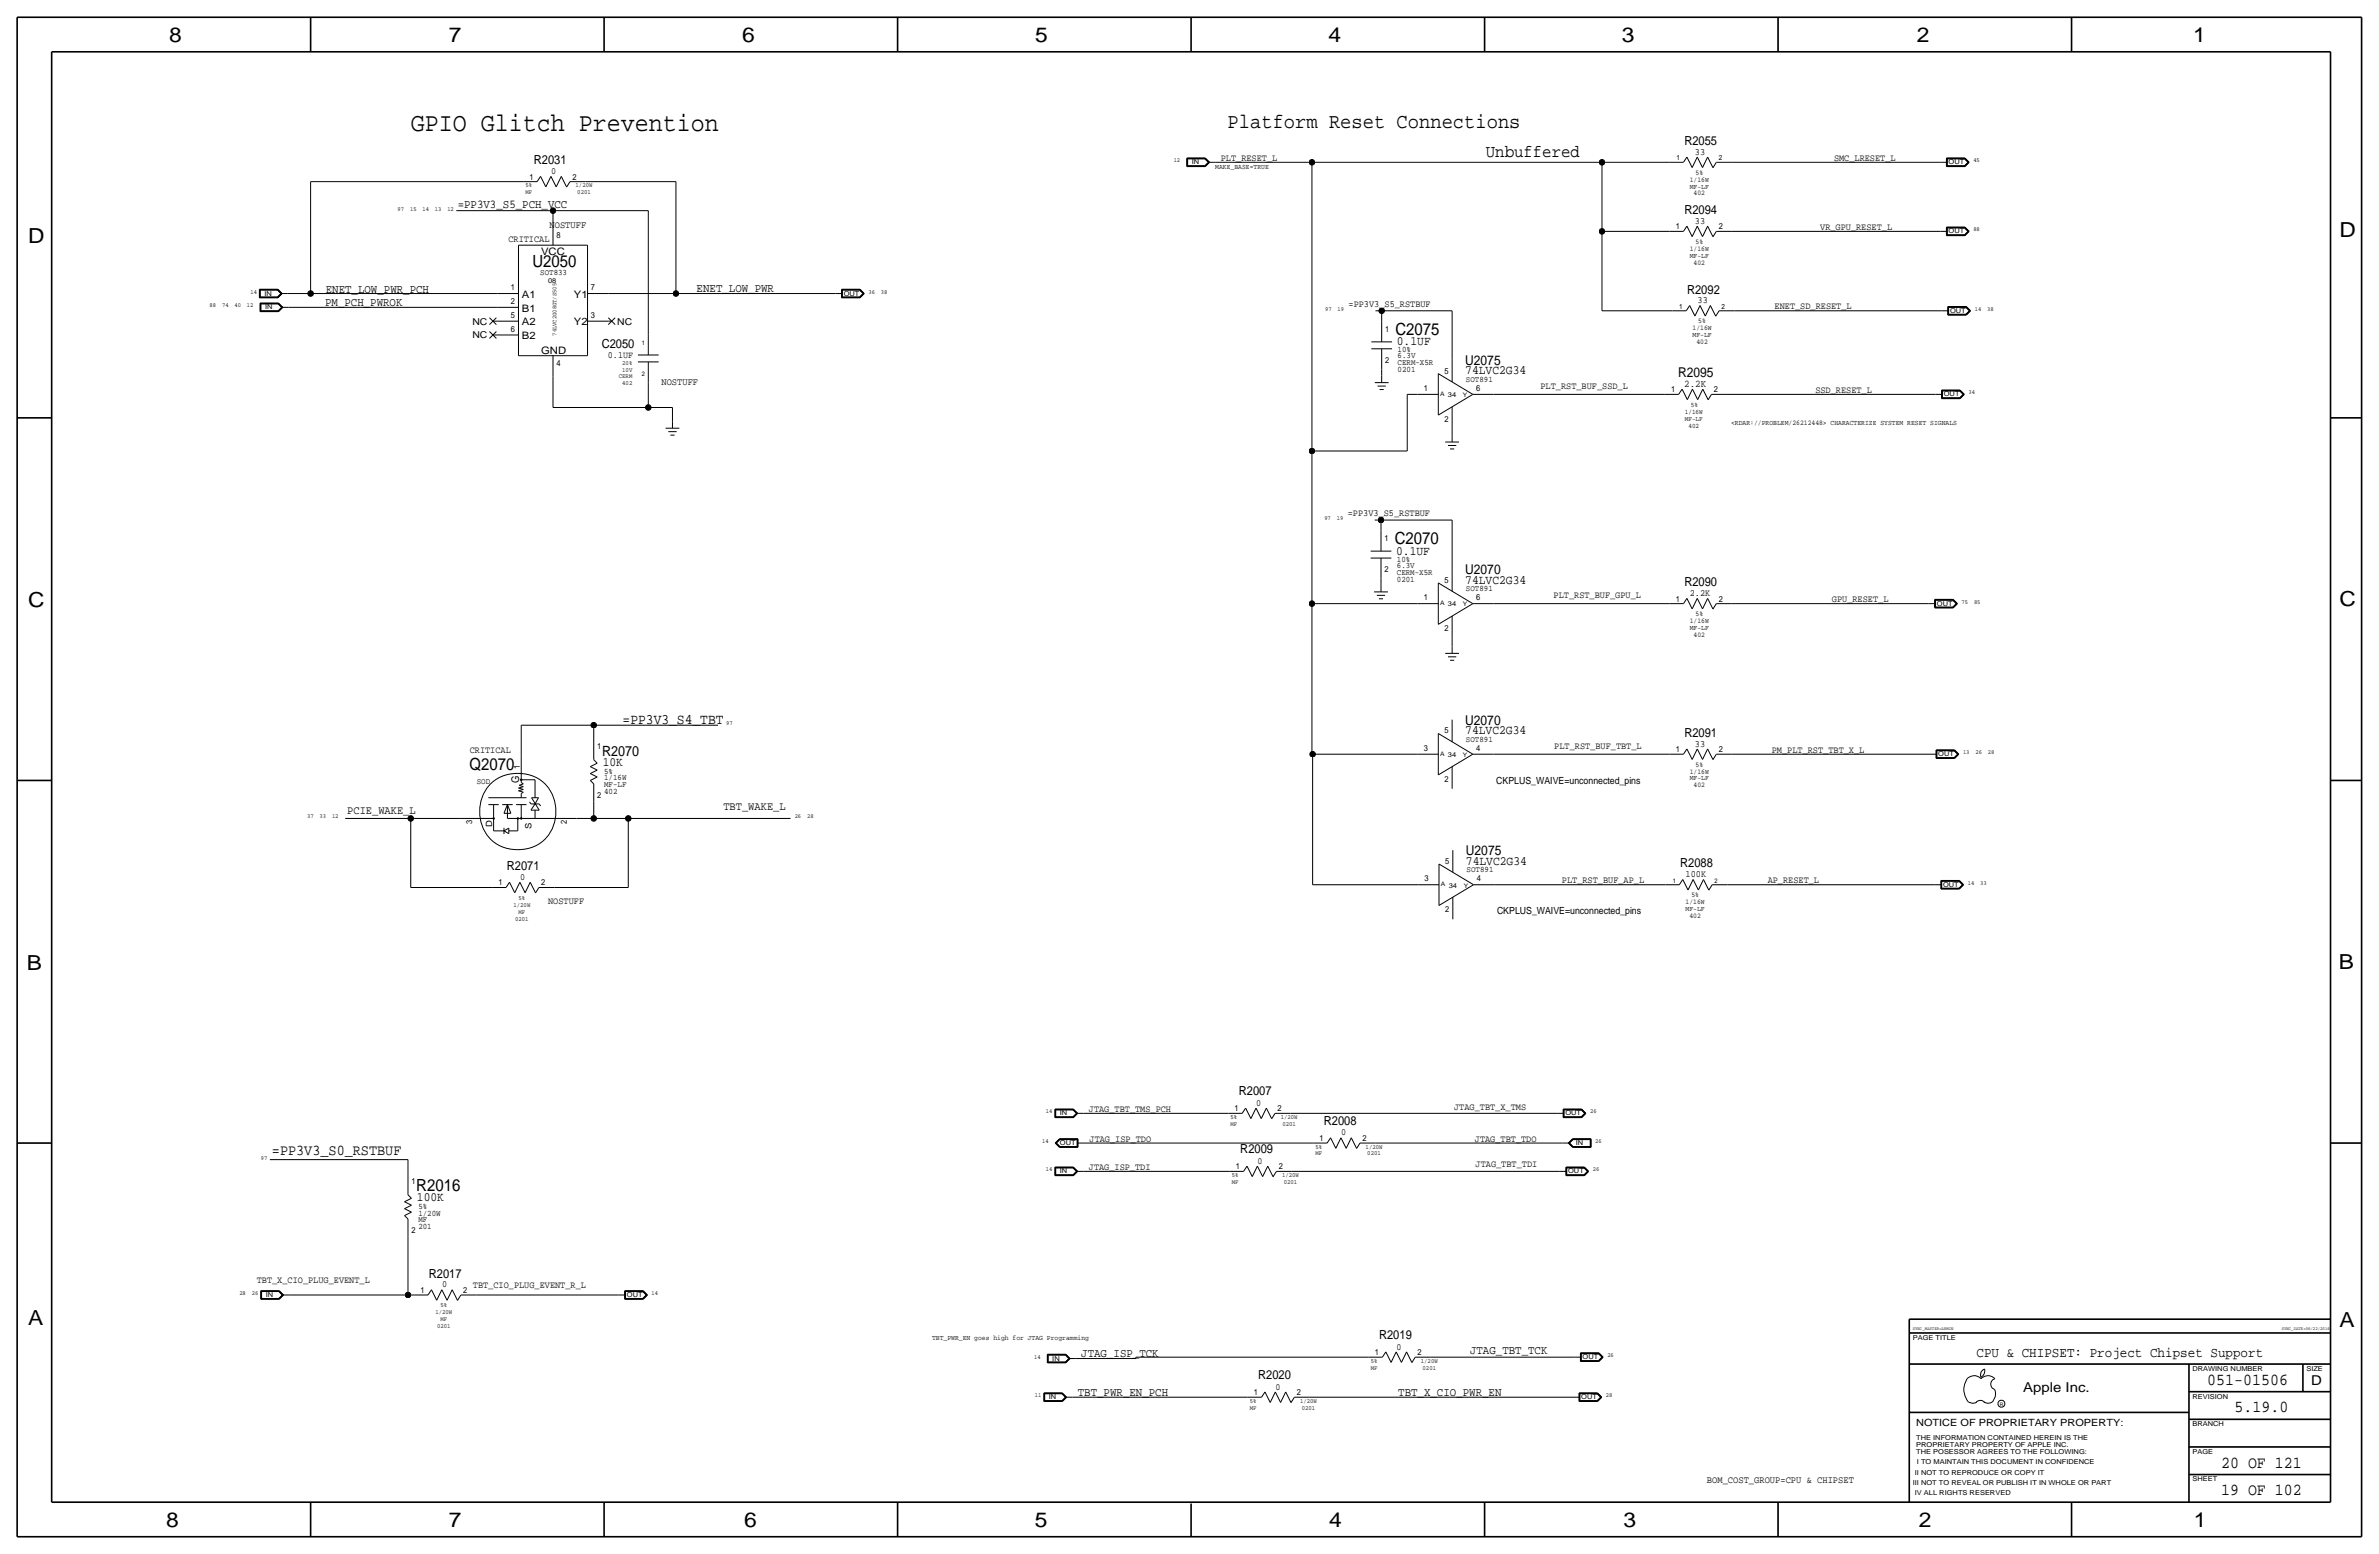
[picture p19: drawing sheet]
<svg xmlns="http://www.w3.org/2000/svg" width="875mm" height="572mm" viewBox="0 0 875 572" stroke-linecap="round" stroke-linejoin="round" font-family="sans-serif">
<defs><g id="words">
<text font-size="9.6" x="151.1" y="48.3">GPIO Glitch Prevention</text>
<text font-size="7.7" x="451.5" y="47">Platform Reset Connections</text>
<g font-size="7.6">
<text x="62.2" y="15.5">8</text>
<text x="165" y="15.5">7</text>
<text x="273" y="15.5">6</text>
<text x="380.7" y="15.5">5</text>
<text x="488.6" y="15.5">4</text>
<text x="596.6" y="15.5">3</text>
<text x="705.1" y="15.5">2</text>
<text x="806.7" y="15.5">1</text>
<text x="10.4" y="89.4">D</text>
<text x="860.5" y="87.1">D</text>
<text x="10.4" y="223.3">C</text>
<text x="860.5" y="222.8">C</text>
<text x="9.8" y="356.6">B</text>
<text x="860.2" y="356.4">B</text>
<text x="10.4" y="487.4">A</text>
<text x="860.5" y="488.2">A</text>
<text x="61.2" y="561.6">8</text>
<text x="165" y="561.6">7</text>
<text x="273.8" y="561.6">6</text>
<text x="380.7" y="561.6">5</text>
<text x="488.9" y="561.6">4</text>
<text x="597.1" y="561.6">3</text>
<text x="705.8" y="561.6">2</text>
<text x="806.9" y="561.6">1</text>
</g>
<text font-size="6.5" x="546.5" y="57.7">Unbuffered</text>
<g font-size="6.2">
<text x="195.8" y="98.1">U2050</text>
<text x="513.3" y="123.2">C2075</text>
<text x="513" y="200.2">C2070</text>
<text x="172.7" y="283.2">Q2070</text>
<text x="153.1" y="437.9">R2016</text>
<text x="811.9" y="509.3">051-01506</text>
<text x="821.9" y="519.4">5.19.0</text>
<text x="817" y="539.7">20 OF 121</text>
<text x="817" y="549.9">19 OF 102</text>
</g>
<text font-size="5.6" x="100" y="424.7">=PP3V3_S0_RSTBUF</text>
<text font-size="5.3" x="229" y="266.2">=PP3V3_S4_TBT</text>
<g font-size="5.2">
<text x="221.4" y="277.9">R2070</text>
<text x="727" y="499.1">CPU &amp; CHIPSET: Project Chipset Support</text>
</g>
<g font-size="5">
<text x="538.9" y="134.2">U2075</text>
<text x="617.3" y="138.7">R2095</text>
<text x="538.9" y="211.1">U2070</text>
<text x="538.9" y="266.5">U2070</text>
<text x="539.2" y="314.5">U2075</text>
<text x="850.1" y="509.3">D</text>
<text x="744.2" y="511.8">Apple Inc.</text>
</g>
<g font-size="4.7">
<text x="513.8" y="127">0.1UF</text>
<text x="538.9" y="137.7">74LVC2G34</text>
<text x="513.5" y="204">0.1UF</text>
<text x="538.9" y="214.7">74LVC2G34</text>
<text x="538.9" y="270.1">74LVC2G34</text>
<text x="221.7" y="281.7">10K</text>
<text x="539.2" y="318.1">74LVC2G34</text>
<text x="153.4" y="441.7">100K</text>
</g>
<g font-size="4.6">
<text x="619.5" y="53.3">R2055</text>
<text x="196.4" y="60.2">R2031</text>
<text x="619.5" y="78.7">R2094</text>
<text x="620.5" y="108">R2092</text>
<text x="221.3" y="128">C2050</text>
<text x="619.5" y="215.6">R2090</text>
<text x="619.5" y="271">R2091</text>
<text x="186.5" y="320">R2071</text>
<text x="618" y="319">R2088</text>
<text x="455.7" y="402.8">R2007</text>
<text x="486.9" y="413.8">R2008</text>
<text x="456.2" y="424.2">R2009</text>
<text x="157.8" y="469.9">R2017</text>
<text x="507.3" y="492.5">R2019</text>
<text x="462.8" y="507.2">R2020</text>
</g>
<g font-size="4.4">
<text x="168.4" y="76.5">=PP3V3_S5_PCH_VCC</text>
<text x="119.8" y="107.7">ENET_LOW_PWR_PCH</text>
<text x="256.2" y="107.4">ENET_LOW_PWR</text>
<text x="119.6" y="112.5">PM_PCH_PWROK</text>
<text x="397.7" y="499.1">JTAG_ISP_TCK</text>
<text x="540.7" y="498.1">JTAG_TBT_TCK</text>
<text x="396.4" y="513.3">TBT_PWR_EN_PCH</text>
<text x="514.3" y="513.3">TBT_X_CIO_PWR_EN</text>
</g>
<g font-size="4.3">
<text x="127.7" y="299.2">PCIE_WAKE_L</text>
<text x="266.1" y="297.9">TBT_WAKE_L</text>
</g>
<text font-size="3.9" x="191" y="287.9" transform="rotate(-90 191 287.9)">G</text>
<g font-size="3.8">
<text x="199" y="93.9">VCC</text>
<text x="192" y="109.5">A1</text>
<text x="211.1" y="109.5">Y1</text>
<text x="192" y="119.7">A2</text>
<text x="192" y="114.6">B1</text>
<text x="211.1" y="119.7">Y2</text>
<text x="192" y="124.8">B2</text>
<text x="199" y="130.2">GND</text>
<text x="619.5" y="142.2">2.2K</text>
</g>
<text font-size="3.7" x="704.8" y="524.5">NOTICE OF PROPRIETARY PROPERTY:</text>
<g font-size="3.6">
<text x="202.1" y="83.8">NOSTUFF</text>
<text x="243.3" y="141.5">NOSTUFF</text>
<text x="550.4" y="288.3">CKPLUS_WAIVE=unconnected_pins</text>
<text x="550.6" y="336.3">CKPLUS_WAIVE=unconnected_pins</text>
<text x="627.8" y="545.3">BOM_COST_GROUP=CPU &amp; CHIPSET</text>
</g>
<g font-size="3.5">
<text x="449" y="59.2">PLT_RESET_L</text>
<text x="623.4" y="56.9">33</text>
<text x="674.6" y="59.2">SMC_LRESET_L</text>
<text x="202.7" y="64">0</text>
<text x="623.4" y="82.3">33</text>
<text x="187" y="88.9">CRITICAL</text>
<text x="669.5" y="84.6">VR_GPU_RESET_L</text>
<text x="496" y="112.8">=PP3V3_S5_RSTBUF</text>
<text x="624.4" y="111.5">33</text>
<text x="652.7" y="113.8">ENET_SD_RESET_L</text>
<text x="173.8" y="119.4">NC</text>
<text x="227" y="119.4">NC</text>
<text x="173.8" y="124.5">NC</text>
<text x="223.6" y="131.8">0.1UF</text>
<text x="566.6" y="143">PLT_RST_BUF_SSD_L</text>
<text x="667.7" y="144.5">SSD_RESET_L</text>
<text x="495.8" y="189.7">=PP3V3_S5_RSTBUF</text>
<text x="571.4" y="220">PLT_RST_BUF_GPU_L</text>
<text x="621.5" y="219.2">2.2K</text>
<text x="673.8" y="221.2">GPU_RESET_L</text>
<text x="571.7" y="275.6">PLT_RST_BUF_TBT_L</text>
<text x="623.4" y="274.6">33</text>
<text x="172.8" y="276.9">CRITICAL</text>
<text x="651.7" y="276.9">PM_PLT_RST_TBT_X_L</text>
<text x="191.3" y="323.6">0</text>
<text x="620" y="322.6">100K</text>
<text x="574.5" y="324.9">PLT_RST_BUF_AP_L</text>
<text x="650.2" y="324.9">AP_RESET_L</text>
<text x="201.6" y="332.5">NOSTUFF</text>
<text x="462.1" y="406.7">0</text>
<text x="400.5" y="408.9">JTAG_TBT_TMS_PCH</text>
<text x="534.9" y="408.2">JTAG_TBT_X_TMS</text>
<text x="400.8" y="419.9">JTAG_ISP_TDO</text>
<text x="493.3" y="417.6">0</text>
<text x="542.5" y="419.9">JTAG_TBT_TDO</text>
<text x="400.5" y="430.3">JTAG_ISP_TDI</text>
<text x="462.6" y="428">0</text>
<text x="542.7" y="429">JTAG_TBT_TDI</text>
<text x="94.4" y="471.7">TBT_X_CIO_PLUG_EVENT_L</text>
<text x="162.6" y="473.5">0</text>
<text x="173.9" y="473.7">TBT_CIO_PLUG_EVENT_R_L</text>
<text x="513.6" y="496.3">0</text>
<text x="469.2" y="511">0</text>
</g>
<g font-size="3.2">
<text x="181.1" y="304" transform="rotate(-90 181.1 304)">D</text>
<text x="195.5" y="304.7" transform="rotate(-90 195.5 304.7)">S</text>
</g>
<g font-size="3.1">
<text x="194.8" y="66">1</text>
<text x="210.5" y="66">2</text>
<text x="204.7" y="87.6">8</text>
<text x="616.4" y="84.3">1</text>
<text x="632.2" y="84.3">2</text>
<text x="198.7" y="101.1">SOT833</text>
<text x="187.9" y="106.7">1</text>
<text x="217.4" y="106.7">7</text>
<text x="187.9" y="111.8">2</text>
<text x="187.9" y="116.8">5</text>
<text x="217.4" y="116.8">3</text>
<text x="187.9" y="121.9">6</text>
<text x="509.5" y="121.9">1</text>
<text x="514" y="129.5">10%</text>
<text x="514" y="131.8">6.3V</text>
<text x="204.7" y="134.6">4</text>
<text x="509.5" y="133.4">2</text>
<text x="514" y="134.4">CERM-X5R</text>
<text x="514" y="136.9">0201</text>
<text x="531.3" y="137.4">5</text>
<text x="523.7" y="143.8">1</text>
<text x="539.2" y="140.5">SOT891</text>
<text x="543" y="143.8">6</text>
<text x="614.6" y="144.3">1</text>
<text x="630.4" y="144.3">2</text>
<text x="531.3" y="155.2">2</text>
<text x="509.2" y="198.9">1</text>
<text x="513.8" y="208.8">6.3V</text>
<text x="513.8" y="206.5">10%</text>
<text x="509.2" y="210.3">2</text>
<text x="513.8" y="211.3">CERM-X5R</text>
<text x="513.8" y="213.9">0201</text>
<text x="531.3" y="214.4">5</text>
<text x="523.7" y="220.7">1</text>
<text x="539.2" y="217.4">SOT891</text>
<text x="543" y="220.7">6</text>
<text x="616.4" y="221.2">1</text>
<text x="632.2" y="221.2">2</text>
<text x="531.3" y="232.2">2</text>
<text x="531.3" y="269.7">5</text>
<text x="219.7" y="275.6">1</text>
<text x="539.2" y="272.8">SOT891</text>
<text x="523.7" y="276.1">3</text>
<text x="543" y="276.1">4</text>
<text x="616.4" y="276.6">1</text>
<text x="632.2" y="276.6">2</text>
<text x="191.2" y="283" transform="rotate(-90 191.2 283)">1</text>
<text x="222.2" y="284.5">5%</text>
<text x="222.2" y="287">1/16W</text>
<text x="531.3" y="287.5">2</text>
<text x="175.3" y="288.3">SOD</text>
<text x="219.7" y="293.4">2</text>
<text x="222.2" y="289.6">MF-LF</text>
<text x="222.2" y="292.1">402</text>
<text x="173.7" y="303" transform="rotate(-90 173.7 303)">3</text>
<text x="208.5" y="303" transform="rotate(-90 208.5 303)">2</text>
<text x="531.6" y="317.8">5</text>
<text x="539.4" y="320.8">SOT891</text>
<text x="183.3" y="325.6">1</text>
<text x="199.1" y="325.6">2</text>
<text x="523.9" y="324.1">3</text>
<text x="543.3" y="324.1">4</text>
<text x="531.6" y="335.5">2</text>
<text x="454.1" y="408.7">1</text>
<text x="469.8" y="408.7">2</text>
<text x="485.3" y="419.6">1</text>
<text x="501.1" y="419.6">2</text>
<text x="454.6" y="430">1</text>
<text x="470.4" y="430">2</text>
<text x="151.3" y="435.6">1</text>
<text x="153.9" y="444.5">5%</text>
<text x="153.9" y="447">1/20W</text>
<text x="153.9" y="449.6">MF</text>
<text x="151.3" y="453.4">2</text>
<text x="153.9" y="452.1">201</text>
<text x="154.6" y="475.5">1</text>
<text x="170.4" y="475.5">2</text>
<text x="505.7" y="498.3">1</text>
<text x="521.4" y="498.3">2</text>
<text x="461.2" y="513.1">1</text>
<text x="477" y="513.1">2</text>
</g>
<g font-size="2.6">
<text x="616.6" y="58.9">1</text>
<text x="632.2" y="58.9">2</text>
<text x="447" y="62.2">MAKE_BASE=TRUE</text>
<text x="623.6" y="64.3">5%</text>
<text x="621.5" y="69.3">MF-LF</text>
<text x="621.5" y="66.8">1/16W</text>
<text x="622.9" y="71.9">402</text>
<text x="623.6" y="89.7">5%</text>
<text x="621.5" y="94.7">MF-LF</text>
<text x="621.5" y="92.2">1/16W</text>
<text x="622.9" y="97.3">402</text>
<text x="617.6" y="113.5">1</text>
<text x="633.2" y="113.5">2</text>
<text x="624.7" y="118.9">5%</text>
<text x="622.5" y="124">MF-LF</text>
<text x="622.5" y="121.4">1/16W</text>
<text x="623.9" y="126.5">402</text>
<text x="636.7" y="156.2">&lt;RDAR://PROBLEM/26212448&gt; CHARACTERIZE SYSTEM RESET SIGNALS</text>
<text x="623.6" y="226.6">5%</text>
<text x="621.5" y="229.1">1/16W</text>
<text x="621.5" y="231.6">MF-LF</text>
<text x="622.9" y="234.2">402</text>
<text x="623.6" y="281.9">5%</text>
<text x="621.5" y="287">MF-LF</text>
<text x="621.5" y="284.5">1/16W</text>
<text x="622.9" y="289.6">402</text>
<text x="622.1" y="329.9">5%</text>
<text x="620" y="335">MF-LF</text>
<text x="620" y="332.5">1/16W</text>
<text x="621.4" y="337.6">402</text>
<text x="342.8" y="492.8">TBT_PWR_EN goes high for JTAG Programming</text>
</g>
<g font-size="2.5">
<text x="438.4" y="60.5">IN</text>
<text x="716.7" y="60.5">OUT</text>
<text x="716.7" y="85.9">OUT</text>
<text x="201.6" y="104.1">08</text>
<text x="97.2" y="108.7">IN</text>
<text x="97.5" y="113.8">IN</text>
<text x="310.3" y="108.7">OUT</text>
<text x="717.2" y="115.1">OUT</text>
<text x="621.9" y="149.6">5%</text>
<text x="715" y="145.8">OUT</text>
<text x="619.7" y="152.1">1/16W</text>
<text x="619.7" y="154.7">MF-LF</text>
<text x="621" y="157.2">402</text>
<text x="712.4" y="222.8">OUT</text>
<text x="712.9" y="278.1">OUT</text>
<text x="714.7" y="326.1">OUT</text>
<text x="389.8" y="410.2">IN</text>
<text x="575.8" y="410.2">OUT</text>
<text x="389.9" y="421.1">OUT</text>
<text x="579.6" y="421.1">IN</text>
<text x="389.8" y="431.5">IN</text>
<text x="576.8" y="431.5">OUT</text>
<text x="97.7" y="477">IN</text>
<text x="230.6" y="477">OUT</text>
<text x="703.5" y="492.8">PAGE TITLE</text>
<text x="387" y="500.4">IN</text>
<text x="582.1" y="499.9">OUT</text>
<text x="806.4" y="504.2">DRAWING NUMBER</text>
<text x="848.3" y="504.2">SIZE</text>
<text x="385.8" y="514.6">IN</text>
<text x="581.6" y="514.6">OUT</text>
<text x="806.4" y="514.4">REVISION</text>
<text x="806.4" y="524.5">BRANCH</text>
<text x="704.8" y="532.1">PROPRIETARY PROPERTY OF APPLE INC.</text>
<text x="704.8" y="529.6">THE INFORMATION CONTAINED HEREIN IS THE</text>
<text x="704.8" y="534.7">THE POSESSOR AGREES TO THE FOLLOWING:</text>
<text x="705.1" y="538.5">I TO MAINTAIN THIS DOCUMENT IN CONFIDENCE</text>
<text x="806.4" y="534.7">PAGE</text>
<text x="704.3" y="542.3">II NOT TO REPRODUCE OR COPY IT</text>
<text x="806.4" y="544.8">SHEET</text>
<text x="703.5" y="546.1">III NOT TO REVEAL OR PUBLISH IT IN WHOLE OR PART</text>
<text x="704.3" y="549.9">IV ALL RIGHTS RESERVED</text>
</g>
<g font-size="2.3">
<text x="431.7" y="59.7">12</text>
<text x="725.8" y="59.7">45</text>
<text x="193.3" y="68.8">5%</text>
<text x="193.3" y="71.4">MF</text>
<text x="211.7" y="68.8">1/20W</text>
<text x="212.3" y="71.4">0201</text>
<text x="146.3" y="77.5">97</text>
<text x="150.8" y="77.5">15</text>
<text x="155.4" y="77.5">14</text>
<text x="160" y="77.5">13</text>
<text x="164.5" y="77.5">12</text>
<text x="725.8" y="85.1">88</text>
<text x="92.1" y="108">14</text>
<text x="319.4" y="107.9">36</text>
<text x="324" y="107.9">38</text>
<text x="77.1" y="113">88</text>
<text x="81.7" y="113">74</text>
<text x="86.3" y="113">40</text>
<text x="90.8" y="113">12</text>
<text x="487.4" y="114.3">97</text>
<text x="491.9" y="114.3">19</text>
<text x="726.3" y="114.3">14</text>
<text x="730.9" y="114.3">38</text>
<text x="204.7" y="123.5" transform="rotate(-90 204.7 123.5)">74LVC2G08GT/S505</text>
<text x="236" y="126.7">1</text>
<text x="228.9" y="134.4">20%</text>
<text x="228.9" y="136.7">10V</text>
<text x="227.6" y="139.2">CERM</text>
<text x="228.9" y="141.7">402</text>
<text x="236" y="138.2">2</text>
<text x="529.7" y="145.5">A 34</text>
<text x="538.1" y="146.1">Y</text>
<text x="724.1" y="145">34</text>
<text x="487.1" y="191.3">97</text>
<text x="491.7" y="191.3">19</text>
<text x="721.5" y="222">75</text>
<text x="726.1" y="222">85</text>
<text x="529.7" y="222.5">A 34</text>
<text x="538.1" y="223">Y</text>
<text x="267.2" y="266.7">97</text>
<text x="529.7" y="277.9">A 34</text>
<text x="538.1" y="278.4">Y</text>
<text x="722" y="277.4">13</text>
<text x="726.6" y="277.4">26</text>
<text x="731.2" y="277.4">28</text>
<text x="113" y="301">37</text>
<text x="117.5" y="301">33</text>
<text x="122.1" y="301">12</text>
<text x="292.3" y="301">26</text>
<text x="296.9" y="301">28</text>
<text x="530" y="325.9">A 34</text>
<text x="538.4" y="326.4">Y</text>
<text x="615.3" y="324.6">1</text>
<text x="630.6" y="324.6">2</text>
<text x="723.8" y="325.4">14</text>
<text x="728.4" y="325.4">33</text>
<text x="188.9" y="333.5">1/20W</text>
<text x="190.7" y="331">5%</text>
<text x="189.5" y="338.6">0201</text>
<text x="190.7" y="336">MF</text>
<text x="384.7" y="409.4">14</text>
<text x="452.6" y="411.5">5%</text>
<text x="471" y="411.5">1/20W</text>
<text x="584.9" y="409.4">26</text>
<text x="452.6" y="414">MF</text>
<text x="471.7" y="414">0201</text>
<text x="383.3" y="420.4">14</text>
<text x="483.8" y="422.4">5%</text>
<text x="483.8" y="424.9">MF</text>
<text x="502.3" y="422.4">1/20W</text>
<text x="502.9" y="424.9">0201</text>
<text x="586.7" y="420.4">26</text>
<text x="96" y="426.5">97</text>
<text x="384.7" y="430.8">14</text>
<text x="585.9" y="430.8">26</text>
<text x="453.1" y="432.8">5%</text>
<text x="453.1" y="435.4">MF</text>
<text x="471.6" y="432.8">1/20W</text>
<text x="472.2" y="435.4">0201</text>
<text x="88" y="476.2">28</text>
<text x="92.6" y="476.2">26</text>
<text x="239.7" y="476.2">14</text>
<text x="160.2" y="483.4">1/20W</text>
<text x="162" y="480.8">5%</text>
<text x="162" y="485.9">MF</text>
<text x="160.8" y="488.4">0201</text>
<text x="380.4" y="499.6">14</text>
<text x="504.2" y="501.1">5%</text>
<text x="504.2" y="503.7">MF</text>
<text x="522.6" y="501.1">1/20W</text>
<text x="523.2" y="503.7">0201</text>
<text x="591.2" y="499.1">26</text>
<text x="380.6" y="513.8">11</text>
<text x="459.7" y="515.9">5%</text>
<text x="478.2" y="515.9">1/20W</text>
<text x="590.7" y="513.8">28</text>
<text x="459.7" y="518.4">MF</text>
<text x="478.8" y="518.4">0201</text>
</g>
<text font-size="1.8" x="735.5" y="516.9">R</text>
<g font-size="1.7">
<text x="703.5" y="488.9">SYNC_MASTER=ARMIN</text>
<text x="839.2" y="488.9">SYNC_DATE=06/22/2016</text>
</g>
</g></defs>
<g fill="none" stroke="#000" stroke-width=".37">
<path d="M436.5 58.1v3.2zM436.5 58.1h6.8zM436.6 58.2h6.7zM436.6 58.2v3zM436.7 58.3v2.8zM436.7 58.3h6.5zM436.8 58.4h6.4zM436.8 58.4v2.6zM443.2 58.4l1.2 1.3zM443.2 58.3l1.4 1.4zM443.3 58.2l1.5 1.5zM443.3 58.1l1.6 1.6z"/>
<path d="M444.4 59.7h2.6zM447 59.7h35.5zM482.5 59.7v106.2zM482.5 59.7h106.7zM589.2 59.7h24.9zM589.2 59.7v25.4zM614.1 59.7h5.1zM620.5 57.8l-1.3 1.9zM620.5 57.8l1.9 3.8zM624.3 57.8l-1.9 3.8zM624.3 57.8l1.9 3.8zM628.1 57.8l-1.9 3.8z"/>
<path d="M628.1 57.8l1.9 3.8zM631.3 59.7l-1.3 2zM631.3 59.7h5.7zM637 59.7h76.7zM713.7 59.7h2.5zM715.9 58.1v3.2zM715.9 58.1h6.8zM716 58.2h6.7zM716 58.2v3zM716.1 58.3h6.5zM716.1 58.3v2.8zM716.2 58.4v2.6z"/>
<path d="M716.2 58.4h6.4zM722.6 58.4l1.2 1.3zM722.6 58.3l1.4 1.4zM722.7 58.2l1.5 1.5zM722.7 58.1l1.6 1.6zM114.2 66.8h78.3zM114.2 66.8v41.2zM167.8 77.5h35.6zM192.5 66.8h5.1zM198.8 64.9l-1.2 1.9zM198.8 64.9l2 3.8zM202.6 64.9l-1.8 3.8z"/>
<path d="M202.6 64.9l2 3.8zM203.4 77.5h35.1zM203.4 77.5v5zM206.5 64.9l-1.9 3.8zM206.5 64.9l1.9 3.8zM209.7 66.8l-1.3 2zM209.7 66.8h5.6zM215.3 66.8h33.3zM238.5 77.5v45.4zM248.6 66.8v41.1zM436.5 61.3h6.8zM436.6 61.2h6.7z"/>
<path d="M436.7 61.1h6.5zM436.8 61h6.4zM443.2 61l1.2-1.3zM443.2 61.1l1.4-1.4zM443.3 61.2l1.5-1.5zM443.3 61.3l1.6-1.6zM715.9 61.3h6.8zM716 61.2h6.7zM716.1 61.1h6.5zM716.2 61h6.4zM722.6 61l1.2-1.3zM722.6 61.1l1.4-1.4z"/>
<path d="M722.7 61.2l1.5-1.5zM722.7 61.3l1.6-1.6zM190.7 90.2v40.6zM190.7 90.2h25.4zM203.4 82.6v7.6zM216.1 90.2v40.6zM589.2 85.1v29.2zM589.2 85.1h24.9zM614.1 85.1h5.1zM620.5 83.2l-1.3 1.9zM620.5 83.2l1.9 3.8zM624.3 83.2l-1.9 3.8z"/>
<path d="M624.3 83.2l1.9 3.8zM628.1 83.2l-1.9 3.8zM628.1 83.2l1.9 3.8zM631.3 85.1l-1.3 2zM631.3 85.1h5.7zM637 85.1h76.7zM713.7 85.1h2.5zM715.9 86.7h6.8zM715.9 83.5v3.2zM715.9 83.5h6.8zM716 83.6h6.7zM716 83.6v3z"/>
<path d="M716 86.6h6.7zM716.1 83.7h6.5zM716.1 83.7v2.8zM716.1 86.5h6.5zM716.2 83.8v2.6zM716.2 86.4h6.4zM716.2 83.8h6.4zM722.6 83.8l1.2 1.3zM722.6 86.4l1.2-1.3zM722.6 86.5l1.4-1.4zM722.6 83.7l1.4 1.4zM722.7 86.6l1.5-1.5z"/>
<path d="M722.7 83.6l1.5 1.5zM722.7 86.7l1.6-1.6zM722.7 83.5l1.6 1.6zM95.4 106.4h6.8zM95.4 106.4v3.1zM95.4 109.5h6.8zM95.5 106.5v2.9zM95.5 109.4h6.7zM95.5 106.5h6.7zM95.6 106.6v2.7zM95.6 109.3h6.5zM95.6 106.6h6.5z"/>
<path d="M95.7 111.5h6.8zM95.7 111.5v3.1zM95.7 114.6h6.8zM95.7 106.7v2.5zM95.7 109.2h6.4zM95.7 106.7h6.4zM95.8 111.6h6.6zM95.8 111.6v2.9zM95.8 114.5h6.6zM95.9 111.7v2.7zM95.9 114.4h6.5zM95.9 111.7h6.5z"/>
<path d="M96 111.8v2.5zM96 114.3h6.3zM96 111.8h6.3zM102.1 109.2l1.2-1.3zM102.1 106.7l1.2 1.3zM102.1 109.3l1.4-1.4zM102.1 106.6l1.4 1.4zM102.2 106.5l1.4 1.5zM102.2 109.4l1.4-1.4zM102.2 106.4l1.6 1.6zM102.2 109.5l1.6-1.6zM102.3 114.3l1.3-1.3z"/>
<path d="M102.3 111.8l1.3 1.2zM102.4 114.4l1.3-1.4zM102.4 111.7l1.3 1.3zM102.4 114.5l1.5-1.5zM102.4 111.6l1.5 1.4zM102.5 111.5l1.5 1.5zM102.5 114.6l1.5-1.6zM103.3 108h2.6zM103.6 113h2.5zM105.9 108h8.3zM106.1 113h77zM114.2 108h68.9z"/>
<path d="M180 119.4l2.6-2.6zM180 116.8l2.6 2.6zM181.3 118.1h1.8zM183.1 108h7.6zM183.1 113h7.6zM183.1 118.1h7.6zM216.1 118.1h7.6zM216.1 108h7.6zM223.7 116.8l2.6 2.6zM223.7 118.1h1.3zM223.7 108h24.9zM226.3 116.8l-2.6 2.6z"/>
<path d="M248.6 108h58.7zM307.3 108h2.5zM309.5 106.4h6.8zM309.5 109.5h6.8zM309.5 106.4v3.1zM309.6 106.5v2.9zM309.6 109.4h6.7zM309.6 106.5h6.7zM309.7 106.6v2.7zM309.7 109.3h6.5zM309.7 106.6h6.5zM309.8 106.7h6.4z"/>
<path d="M309.8 106.7v2.5zM309.8 109.2h6.4zM316.2 106.7l1.2 1.3zM316.2 109.3l1.4-1.4zM316.2 106.6l1.4 1.4zM316.3 106.5l1.5 1.5zM316.3 109.4l1.5-1.4zM316.3 106.4l1.6 1.6zM316.3 109.5l1.6-1.6zM317.4 107.9l-1.2 1.3zM505.9 114.3h2.3zM508.2 114.3h25.9z"/>
<path d="M508.2 114.3v3.8zM508.2 118.1v7.6zM534.1 114.3v18zM589.2 114.3h25.9zM615.1 114.3h5.1zM621.5 112.4l-1.3 1.9zM621.5 112.4l1.9 3.8zM625.3 112.4l-1.9 3.8zM625.3 112.4l1.9 3.8zM629.1 112.4l-1.9 3.8zM629.1 112.4l1.9 3.8zM632.3 114.3l-1.3 2z"/>
<path d="M632.3 114.3h5.7zM638 114.3h76.2zM714.2 114.3h2.5zM716.4 112.7h6.8zM716.4 115.9h6.8zM716.4 112.7v3.2zM716.5 112.8h6.7zM716.5 112.8v3zM716.5 115.8h6.7zM716.6 112.9v2.8zM716.6 115.7h6.5zM716.6 112.9h6.5z"/>
<path d="M716.7 113h6.4zM716.7 113v2.6zM716.7 115.6h6.4zM723.1 113l1.3 1.3zM723.1 115.6l1.3-1.3zM723.1 112.9l1.4 1.4zM723.1 115.7l1.4-1.4zM723.2 115.8l1.5-1.5zM723.2 112.8l1.5 1.5zM723.2 112.7l1.6 1.6zM724.8 114.3l-1.6 1.6zM180 124.5l2.6-2.6z"/>
<path d="M180 121.9l2.6 2.6zM181.3 123.2h1.8zM183.1 123.2h7.6zM190.7 130.8h25.4zM203.4 138.4v11.5zM203.4 130.8v7.6zM234.6 133.1h7.7zM234.6 130.6h7.7zM238.5 122.9v7.7zM238.5 133.1v7.6zM504.4 128.3h7.6zM504.4 125.7h7.6z"/>
<path d="M508.2 135.9v2.3zM508.2 138.2v2.5zM508.2 128.3v7.6zM529 137.4v15.3zM529 137.4l12.7 7.6zM534.1 132.3v8.2zM203.4 149.9h35.1zM238.5 140.7v9.2zM238.5 149.9h8.8zM244.8 157.5h5.1zM245.8 158.8h3.1zM247.3 149.9v5z"/>
<path d="M247.3 154.9v2.6zM505.7 140.7h5zM506.7 142h3zM507.4 143.3h1.6zM517.6 145v20.9zM517.6 145h3.8zM521.4 145h7.6zM529 152.7l12.7-7.7zM534.1 157.7v2.3zM534.1 149.6v8.1zM541.7 145h7.7zM549.4 145h62.9z"/>
<path d="M612.3 145h5.1zM618.7 143.1l1.9 3.9zM618.7 143.1l-1.3 1.9zM622.5 143.1l-1.9 3.9zM622.5 143.1l1.9 3.9zM626.3 143.1l-1.9 3.9zM626.3 143.1l1.9 3.9zM629.5 145h5.7zM629.5 145l-1.3 2.1zM635.2 145h76.7zM711.9 145h2.6zM714.1 143.5h6.9z"/>
<path d="M714.1 146.6h6.9zM714.1 143.5v3.1zM714.2 143.6v2.9zM714.2 146.5h6.7zM714.2 143.6h6.7zM714.3 143.7v2.7zM714.3 146.4h6.6zM714.3 143.7h6.6zM714.5 143.8h6.3zM714.5 143.8v2.5zM714.5 146.3h6.3zM720.8 146.3l1.3-1.3z"/>
<path d="M720.8 143.8l1.3 1.2zM720.9 146.4l1.3-1.4zM720.9 143.7l1.3 1.3zM720.9 146.5l1.5-1.5zM720.9 143.6l1.5 1.4zM721 143.5l1.5 1.5zM722.5 145l-1.5 1.6zM246.6 160h1.5zM482.5 165.9h35.1zM482.5 165.9v56.1zM531.6 162.6h5.1zM532.6 163.8h3z"/>
<path d="M533.3 165.1h1.6zM534.1 160v2.6zM505.7 191.3h2.2zM507.9 191.3v3.8zM507.9 195.1v7.6zM507.9 191.3h26.2zM534.1 191.3v18zM504.1 205.2h7.7zM504.1 202.7h7.7zM505.4 217.7h5.1zM506.4 218.9h3.1zM507.9 212.9v2.2z"/>
<path d="M507.9 215.1v2.6zM507.9 205.2v7.7zM529 214.4v15.2zM529 214.4l12.7 7.6zM534.1 209.3v8.1zM482.5 222v55.4zM482.5 222h38.9zM507.2 220.2h1.5zM521.4 222h7.6zM529 229.6l12.7-7.6zM534.1 234.7v3zM534.1 237.7v2.6z"/>
<path d="M534.1 226.6v8.1zM541.7 222h7.7zM549.4 222h64.7zM614.1 222h5.1zM620.5 220.1l-1.3 1.9zM620.5 220.1l1.9 3.8zM624.3 220.1l-1.9 3.8zM624.3 220.1l1.9 3.8zM628.1 220.1l-1.9 3.8zM628.1 220.1l1.9 3.8zM631.3 222l-1.3 2zM631.3 222h5.7z"/>
<path d="M637 222h72.4zM709.4 222h2.5zM711.6 223.6h6.8zM711.6 220.4v3.2zM711.6 220.4h6.8zM711.7 220.5v3zM711.7 223.5h6.7zM711.7 220.5h6.7zM711.8 220.6v2.8zM711.8 223.4h6.5zM711.8 220.6h6.5zM711.9 220.7h6.4z"/>
<path d="M711.9 220.7v2.6zM711.9 223.3h6.4zM718.3 220.7l1.2 1.3zM718.3 223.3l1.2-1.3zM718.3 220.6l1.4 1.4zM718.3 223.4l1.4-1.4zM718.4 223.5l1.4-1.5zM718.4 220.5l1.4 1.5zM718.4 220.4l1.6 1.6zM718.4 223.6l1.6-1.6zM531.6 240.3h5.1zM532.6 241.6h3z"/>
<path d="M533.3 242.8h1.6zM191.7 266.7v11.4zM191.7 266.7h26.7zM191.7 278.1v9.7zM218.4 266.7h45.7zM218.4 279.4l1.3 1.3zM218.4 266.7v5.1zM218.4 271.8v7.6zM482.5 277.4h.3zM482.8 277.4h38.6zM482.8 277.4v48zM521.4 277.4h7.6z"/>
<path d="M529 269.7v15.3zM529 269.7l12.7 7.7zM534.1 264.7v8.1zM541.7 277.4h7.7zM549.4 277.4h64.7zM614.1 277.4h5.1zM620.5 275.4l-1.3 2zM620.5 275.4l1.9 3.9zM624.3 275.4l-1.9 3.9zM624.3 275.4l1.9 3.9zM628.1 275.4l-1.9 3.9zM628.1 275.4l1.9 3.9z"/>
<path d="M631.3 277.4l-1.3 2zM631.3 277.4h5.7zM637 277.4h72.9zM709.9 277.4h2.5zM712.1 275.8h6.8zM712.1 278.9h6.8zM712.1 275.8v3.1zM712.2 275.9v2.9zM712.2 278.8h6.7zM712.2 275.9h6.7zM712.3 276v2.7zM712.3 278.7h6.5z"/>
<path d="M712.3 276h6.5zM712.4 276.1h6.4zM712.4 276.1v2.5zM712.4 278.6h6.4zM718.8 276.1l1.2 1.3zM718.8 278.6l1.2-1.2zM718.8 276l1.4 1.4zM718.9 278.8l1.4-1.4zM718.9 275.9l1.4 1.5zM718.9 275.8l1.6 1.6zM720.2 277.4l-1.4 1.3zM720.5 277.4l-1.6 1.5z"/>
<path d="M179.6 293.4h14zM179.6 295.9h3.8zM179.9 288.8a14.7 14.7 0 0 1 22.1 1.4 14.5 14.5 0 0 1-5.4 21.1 14.3 14.3 0 0 1-18.6-6.1 15.1 15.1 0 0 1 1.9-16.4zM181.6 295.9v9.7zM184.7 295.9h3.9zM185.4 299.1h2.5zM186.6 295.9l-1.2 3.2zM186.6 295.9l1.3 3.2zM186.6 295.9v5.1zM189.8 295.9h3.8zM190.7 290.8l1.8-.5zM190.7 289.8l1.8-.5z"/>
<path d="M190.7 290.8l1.8 .5zM190.7 289.8l1.8 .5zM191 288.8l1.5-.5zM191 288.8l1.5 .5zM191.7 291.8v1.6zM191.7 291.8l.8-.5zM191.7 286.8h5.1zM191.7 295.9v5.1zM191.7 287.8l.8 .5zM194.8 294.9l.5 .8zM195.3 295.7h3zM195.3 297.9h3z"/>
<path d="M195.5 293.4h2.6zM195.5 293.4l2.8 4.5zM196.8 286.8v6.6zM196.8 297.9v3.1zM196.8 295.7l-1.5 2.2zM198.1 293.4l-1.3 2.3zM198.3 295.7l.5 .7zM217.1 287l1.3 1.3zM217.1 284.5l2.6 1.3zM217.1 281.9l2.6 1.3zM217.1 281.9l2.6-1.2zM217.1 287l2.6-1.2z"/>
<path d="M217.1 284.5l2.6-1.3zM218.4 294.6v6.4zM218.4 288.3v6.3zM529 285l12.7-7.6zM534.1 281.9v8.2zM126.9 301h24.2zM151.1 301h17.8zM151.1 301v25.4zM168.9 301h12.7zM181.6 305.6h3.8zM185.4 305.6l1.7 1zM185.4 305.6l1.7-1.1z"/>
<path d="M185.4 304.4v2.3zM186.6 301h25.4zM187.1 305.6h3.3zM187.1 304.5v2.1zM190.4 301v4.6zM212 301h6.4zM218.4 301h12.7zM231.1 301h59.7zM231.1 301v25.4zM529.3 317.8v15.2zM529.3 317.8l12.7 7.6zM534.4 312.7v8.1z"/>
<path d="M151.1 326.4h30zM181.1 326.4h5zM187.4 324.5l1.9 3.8zM187.4 324.5l-1.3 1.9zM191.2 324.5l-1.9 3.8zM191.2 324.5l1.9 3.8zM195 324.5l-1.9 3.8zM195 324.5l2 3.8zM198.2 326.4h5.7zM198.2 326.4l-1.2 2zM203.9 326.4h27.2zM482.8 325.4h38.9z"/>
<path d="M521.7 325.4h7.6zM529.3 333l12.7-7.6zM534.4 329.9v8.2zM542 325.4h7.6zM549.6 325.4h63zM612.6 325.4h5.1zM618.9 323.4l2 3.9zM618.9 323.4l-1.2 2zM622.8 323.4l-1.9 3.9zM622.8 323.4l1.9 3.9zM626.6 323.4l-1.9 3.9zM626.6 323.4l1.9 3.9z"/>
<path d="M629.8 325.4h5.7zM629.8 325.4l-1.3 2zM635.5 325.4h76.2zM711.7 325.4h2.5zM713.9 326.9h6.8zM713.9 323.8v3.1zM713.9 323.8h6.8zM714 323.9v2.9zM714 326.8h6.6zM714 323.9h6.6zM714.1 324v2.7zM714.1 326.7h6.5z"/>
<path d="M714.1 324h6.5zM714.2 324.1h6.3zM714.2 324.1v2.5zM714.2 326.6h6.3zM720.5 324.1l1.3 1.3zM720.5 326.6l1.3-1.2zM720.6 324l1.4 1.4zM720.6 326.7l1.4-1.3zM720.6 323.9l1.5 1.5zM720.6 326.8l1.5-1.4zM720.7 323.8l1.6 1.6zM722.3 325.4l-1.6 1.5z"/>
<path d="M388 407.9v3.1zM388 411h6.8zM388 407.9h6.8zM388.1 408v2.9zM388.1 410.9h6.7zM388.1 408h6.7zM388.2 408.1v2.7zM388.2 410.8h6.5zM388.2 408.1h6.5zM388.3 408.2h6.4zM388.3 408.2v2.5zM388.3 410.7h6.4z"/>
<path d="M389.7 418.8h6.8zM389.7 418.9h6.7zM389.8 419h6.5zM389.8 419.1h6.4zM394.7 410.7l1.2-1.3zM394.7 408.2l1.2 1.2zM394.7 408.1l1.4 1.3zM394.7 410.8l1.4-1.4zM394.8 408l1.4 1.4zM394.8 410.9l1.4-1.5zM394.8 407.9l1.6 1.5zM394.8 411l1.6-1.6z"/>
<path d="M395.9 409.4h2.6zM396.2 419.1v2.5zM396.3 419v2.7zM396.4 418.9v2.9zM396.5 418.8v3.1zM398.5 409.4h53.3zM451.8 409.4h5.1zM458.2 407.5l1.9 3.9zM458.2 407.5l-1.3 1.9zM462 407.5l-1.9 3.9zM462 407.5l1.9 3.9zM465.8 407.5l-1.9 3.9z"/>
<path d="M465.8 407.5l1.9 3.9zM469 409.4h5.7zM469 409.4l-1.3 2.1zM474.7 409.4h98zM489.4 418.4l1.9 3.9zM489.4 418.4l-1.3 2zM493.2 418.4l-1.9 3.9zM493.2 418.4l1.9 3.9zM497 418.4l-1.9 3.9zM497 418.4l2 3.9zM572.7 409.4h2.6zM575 411h6.8z"/>
<path d="M575 407.9v3.1zM575 407.9h6.8zM575.1 408v2.9zM575.1 410.9h6.6zM575.1 408h6.6zM575.2 408.1v2.7zM575.2 410.8h6.5zM575.2 408.1h6.5zM575.3 408.2h6.3zM575.3 408.2v2.5zM575.3 410.7h6.3zM578.4 418.8h6.8z"/>
<path d="M578.4 418.8l-1.6 1.6zM578.5 418.9h6.6zM578.5 419h6.5zM578.6 419.1h6.3zM581.6 408.2l1.3 1.2zM581.6 410.7l1.3-1.3zM581.7 408.1l1.3 1.3zM581.7 410.8l1.3-1.4zM581.7 410.9l1.5-1.5zM581.7 408l1.5 1.4zM581.8 407.9l1.5 1.5zM581.8 411l1.5-1.6z"/>
<path d="M584.9 419.1v2.5zM585 419v2.7zM585.1 418.9v2.9zM585.2 418.8v3.1zM99.3 426.5h50.8zM150.1 426.5v5.3zM150.1 431.8v7.6zM150.1 439.4l1.2 1.3zM388 429.2v3.2zM388 432.4h6.8zM388 429.2h6.8zM388.1 420.4l1.6 1.5z"/>
<path d="M388.1 420.4l1.6-1.6zM388.1 429.3v3zM388.1 432.3h6.7zM388.1 429.3h6.7zM388.2 429.4v2.8zM388.2 432.2h6.5zM388.2 429.4h6.5zM388.3 420.4l1.4 1.4zM388.3 420.4l1.4-1.5zM388.3 429.5h6.4zM388.3 429.5v2.6zM388.3 432.1h6.4z"/>
<path d="M388.4 420.4l1.4 1.3zM388.4 420.4l1.4-1.4zM388.6 420.4l1.2 1.2zM388.6 420.4l1.2-1.3zM389.7 421.9h6.8zM389.7 421.8h6.7zM389.8 421.7h6.5zM389.8 421.6h6.4zM394.7 432.1l1.2-1.3zM394.7 429.5l1.2 1.3zM394.7 429.4l1.4 1.4zM394.7 432.2l1.4-1.4z"/>
<path d="M394.8 429.3l1.4 1.5zM394.8 432.3l1.4-1.5zM394.8 429.2l1.6 1.6zM394.8 432.4l1.6-1.6zM395.9 430.8h2.6zM396.2 420.4h2.5zM398.5 430.8h53.8zM398.7 420.4h84.4zM452.3 430.8h5.1zM458.7 428.9l1.9 3.8zM458.7 428.9l-1.3 1.9zM462.5 428.9l-1.9 3.8z"/>
<path d="M462.5 428.9l1.9 3.8zM466.3 428.9l-1.9 3.8zM466.3 428.9l1.9 3.8zM469.5 430.8h5.7zM469.5 430.8l-1.3 2zM475.2 430.8h98.5zM483.1 420.4h5zM500.2 420.4h5.7zM500.2 420.4l-1.2 2zM505.9 420.4h68.9zM573.7 430.8h2.6zM574.8 420.4h2.5z"/>
<path d="M576 432.4h6.8zM576 429.2v3.2zM576 429.2h6.8zM576.1 429.3v3zM576.1 432.3h6.6zM576.1 429.3h6.6zM576.2 429.4v2.8zM576.2 432.2h6.5zM576.2 429.4h6.5zM576.3 429.5h6.3zM576.3 429.5v2.6zM576.3 432.1h6.3z"/>
<path d="M576.8 420.4l1.6 1.5zM577 420.4l1.5-1.5zM577 420.4l1.5 1.4zM577.1 420.4l1.4 1.3zM577.1 420.4l1.4-1.4zM577.3 420.4l1.3 1.2zM577.3 420.4l1.3-1.3zM578.4 421.9h6.8zM578.5 421.8h6.6zM578.5 421.7h6.5zM578.6 421.6h6.3zM582.6 429.5l1.3 1.3z"/>
<path d="M582.6 432.1l1.3-1.3zM582.7 429.4l1.3 1.4zM582.7 432.2l1.3-1.4zM582.7 432.3l1.5-1.5zM582.7 429.3l1.5 1.5zM582.8 429.2l1.6 1.6zM582.8 432.4l1.6-1.6zM148.8 447l1.3 1.3zM148.8 444.5l2.5 1.3zM148.8 442l2.5 1.2zM148.8 442l2.5-1.3zM148.8 447l2.5-1.2z"/>
<path d="M148.8 444.5l2.5-1.3zM150.1 454.7v21.5zM150.1 448.3v6.4zM95.9 474.7h6.8zM95.9 474.7v3.1zM95.9 477.8h6.8zM96 474.8h6.7zM96 474.8v2.9zM96 477.7h6.7zM96.1 474.9v2.7zM96.1 477.6h6.5zM96.1 474.9h6.5z"/>
<path d="M96.2 475v2.5zM96.2 477.5h6.4zM96.2 475h6.4zM102.6 477.5l1.2-1.2zM102.6 475l1.2 1.2zM102.6 477.6l1.4-1.3zM102.6 474.9l1.4 1.3zM102.7 477.7l1.4-1.5zM102.7 474.8l1.4 1.4zM102.7 474.7l1.6 1.5zM102.7 477.8l1.6-1.6zM103.8 476.2h2.6z"/>
<path d="M106.4 476.2h43.7zM150.1 476.2h2.2zM152.3 476.2h5.1zM158.7 474.3l1.9 3.9zM158.7 474.3l-1.3 1.9zM162.5 474.3l-1.9 3.9zM162.5 474.3l1.9 3.9zM166.3 474.3l-1.9 3.9zM166.3 474.3l1.9 3.9zM169.5 476.3l-1.3 2zM169.5 476.2h5.7zM175.2 476.2h52.3z"/>
<path d="M227.5 476.2h2.6zM229.8 474.7h6.8zM229.8 477.8h6.8zM229.8 474.7v3.1zM229.9 474.8v2.9zM229.9 477.7h6.6zM229.9 474.8h6.6zM230 474.9v2.7zM230 477.6h6.5zM230 474.9h6.5zM230.1 475h6.3zM230.1 475v2.5z"/>
<path d="M230.1 477.5h6.3zM236.4 475l1.3 1.2zM236.4 477.5l1.3-1.2zM236.5 477.6l1.3-1.3zM236.5 474.9l1.3 1.3zM236.5 477.7l1.5-1.5zM236.5 474.8l1.5 1.4zM236.6 477.8l1.6-1.6zM236.6 474.7l1.6 1.5zM385.2 498v3.2zM385.2 498h6.8zM385.3 498.1v3z"/>
<path d="M385.3 498.1h6.7zM385.4 498.2v2.8zM385.4 498.2h6.5zM385.5 498.3h6.4zM385.5 498.3v2.6zM391.9 498.3l1.2 1.3zM391.9 498.2l1.4 1.4zM392 498.1l1.4 1.5zM392 498l1.6 1.6zM393.1 499.6h2.6zM395.7 499.6h22.1zM417.8 499.1h85.6z"/>
<path d="M417.8 499.1v.5zM503.4 499.1h5.1zM509.7 497.2l2 3.8zM509.7 497.2l-1.2 1.9zM513.5 497.2l-1.8 3.8zM513.5 497.2l2 3.8zM517.3 497.2l-1.8 3.8zM517.3 497.2l2 3.8zM520.5 499.1h5.7zM520.5 499.1l-1.2 2zM526.2 499.1h52.9zM579.1 499.1h2.5z"/>
<path d="M581.3 497.5v3.2zM581.3 497.5h6.8zM581.4 497.6v3zM581.4 497.6h6.7zM581.5 497.7v2.8zM581.5 497.7h6.5zM581.6 497.8h6.4zM581.6 497.8v2.6zM588 497.8l1.2 1.3zM588 497.7l1.4 1.4zM588.1 497.6l1.4 1.5zM588.1 497.5l1.6 1.6z"/>
<path d="M383.9 512.3h6.9zM383.9 512.3v3.1zM383.9 515.4h6.9zM384 512.4v2.9zM384 515.3h6.7zM384 512.4h6.7zM384.1 512.5v2.7zM384.1 515.2h6.6zM384.1 512.5h6.6zM384.3 512.6h6.3zM384.3 512.6v2.5zM384.3 515.1h6.3z"/>
<path d="M385.2 501.2h6.8zM385.3 501.1h6.7zM385.4 501h6.5zM385.5 500.9h6.4zM390.6 515.1l1.3-1.3zM390.6 512.6l1.3 1.2zM390.7 515.2l1.3-1.4zM390.7 512.5l1.3 1.3zM390.7 515.3l1.5-1.5zM390.7 512.4l1.5 1.4zM390.8 515.4l1.5-1.6zM390.8 512.3l1.5 1.5z"/>
<path d="M391.9 513.8h2.5zM391.9 500.9l1.2-1.3zM391.9 501l1.4-1.4zM392 501.1l1.4-1.5zM392 501.2l1.6-1.6zM394.4 513.8h64.5zM458.9 513.8h5.1zM465.3 511.9l1.9 3.9zM465.3 511.9l-1.3 1.9zM469.1 511.9l-1.9 3.9zM469.1 511.9l1.9 3.9zM472.9 511.9l-1.9 3.9z"/>
<path d="M472.9 511.9l1.9 3.9zM476.1 513.8h5.7zM476.1 513.8l-1.3 2.1zM481.8 513.8h96.8zM578.6 513.8h2.5zM580.8 512.3h6.8zM580.8 515.4h6.8zM580.8 512.3v3.1zM580.9 512.4v2.9zM580.9 515.3h6.7zM580.9 512.4h6.7zM581 512.5v2.7z"/>
<path d="M581 515.2h6.5zM581 512.5h6.5zM581.1 512.6h6.4zM581.1 512.6v2.5zM581.1 515.1h6.4zM581.3 500.7h6.8zM581.4 500.6h6.7zM581.5 500.5h6.5zM581.6 500.4h6.4zM587.5 515.1l1.2-1.3zM587.5 512.6l1.2 1.2zM587.5 515.2l1.4-1.4z"/>
<path d="M587.5 512.5l1.4 1.3zM587.6 515.3l1.4-1.5zM587.6 512.4l1.4 1.4zM587.6 515.4l1.6-1.6zM587.6 512.3l1.6 1.5zM588 500.4l1.2-1.3zM588 500.5l1.4-1.4zM588.1 500.6l1.4-1.5zM588.1 500.7l1.6-1.6zM724.1 515.6l.5 .2a2.67 2.67 0 0 0 2.5-.2M726.8 515.7a2.09 2.09 0 0 1 3.1 0M728.6 506.5a2.69 2.69 0 0 0 1.3-3 2.26 2.26 0 0 0-1.3 3"/>
<path d="M729.7 515.6l.4 .2a2.67 2.67 0 0 0 2.6-.2M733.7 511.1a4.5 4.5 0 0 1-1 4.6M733.8 511a2.08 2.08 0 0 1-1.6-2 2.08 2.08 0 0 1 1.6-2 3.4 3.4 0 0 0-5.1 0 3.6 3.6 0 0 0-3.9-.8 3.6 3.6 0 0 0-2.3 3.3 7.1 7.1 0 0 0 1.6 6.2"/>
<circle cx="736.1" cy="516.2" r="1.28"/>
</g>
<g fill="none" stroke="#000" stroke-width=".6" stroke-linecap="butt">
<path d="M6.3 6.4v558.7zM6.3 6.4h862.3zM19 19.1h838.2zM19 19.1v533.4zM114.2 6.4v12.7zM222.2 6.4v12.7zM330.1 6.4v12.7zM438.1 6.4v12.7zM546 6.4v12.7zM654 6.4v12.7zM761.9 6.4v12.7zM857.2 19.1v533.4z"/>
<path d="M868.6 6.4v558.7zM6.3 153.7h12.7zM857.2 153.7h11.4zM6.3 287h12.7zM857.2 287h11.4zM6.3 420.4h12.7zM857.2 420.4h11.4zM702.3 490.2h154.9zM702.3 485.1v5.1zM702.3 485.1h154.9zM702.3 490.2v62.3zM702.3 501.6h154.9z"/>
<path d="M702.3 519.4h102.8zM805.1 501.6v50.8zM805.1 511.8h52.1zM847 501.6v10.2zM805.1 522h52.1zM805.1 532.1h52.1zM19 552.5h838.2zM114.2 552.4v12.7zM222.2 552.5v12.7zM330.1 552.5v12.7zM438.1 553v12.1zM546 552.5v12.7z"/>
<path d="M654 552.5v12.7zM761.9 552.5v12.7zM805.1 542.3h52.1zM6.3 565.1h862.3z"/>
</g>
<g fill="#000" stroke="#000" stroke-width=".37">
<path d="M191.5 286.6h.4v.3h-.4zM181.4 300.8h.3v.4h-.3zM190.3 300.8h.3v.4h-.3zM191.5 300.8h.4v.4h-.4z"/>
<circle cx="482.5" cy="59.7" r="1.02"/>
<circle cx="589.2" cy="59.7" r="1.02"/>
<circle cx="203.4" cy="77.5" r="1.02"/>
<circle cx="589.2" cy="85.1" r="1.02"/>
<circle cx="114.2" cy="107.9" r="1.02"/>
<circle cx="248.6" cy="107.9" r="1.02"/>
<circle cx="508.2" cy="114.3" r="1.02"/>
<circle cx="238.5" cy="149.9" r="1.02"/>
<circle cx="482.5" cy="165.9" r="1.02"/>
<circle cx="507.9" cy="191.3" r="1.02"/>
<circle cx="482.5" cy="222" r="1.02"/>
<circle cx="218.4" cy="266.7" r="1.02"/>
<circle cx="482.8" cy="277.4" r="1.02"/>
<circle cx="151.1" cy="301" r="1.02"/>
<circle cx="218.4" cy="301" r="1.02"/>
<circle cx="231.1" cy="301" r="1.02"/>
<circle cx="150.1" cy="476.2" r="1.02"/>
</g>
<use href="#words"/>
</svg>
